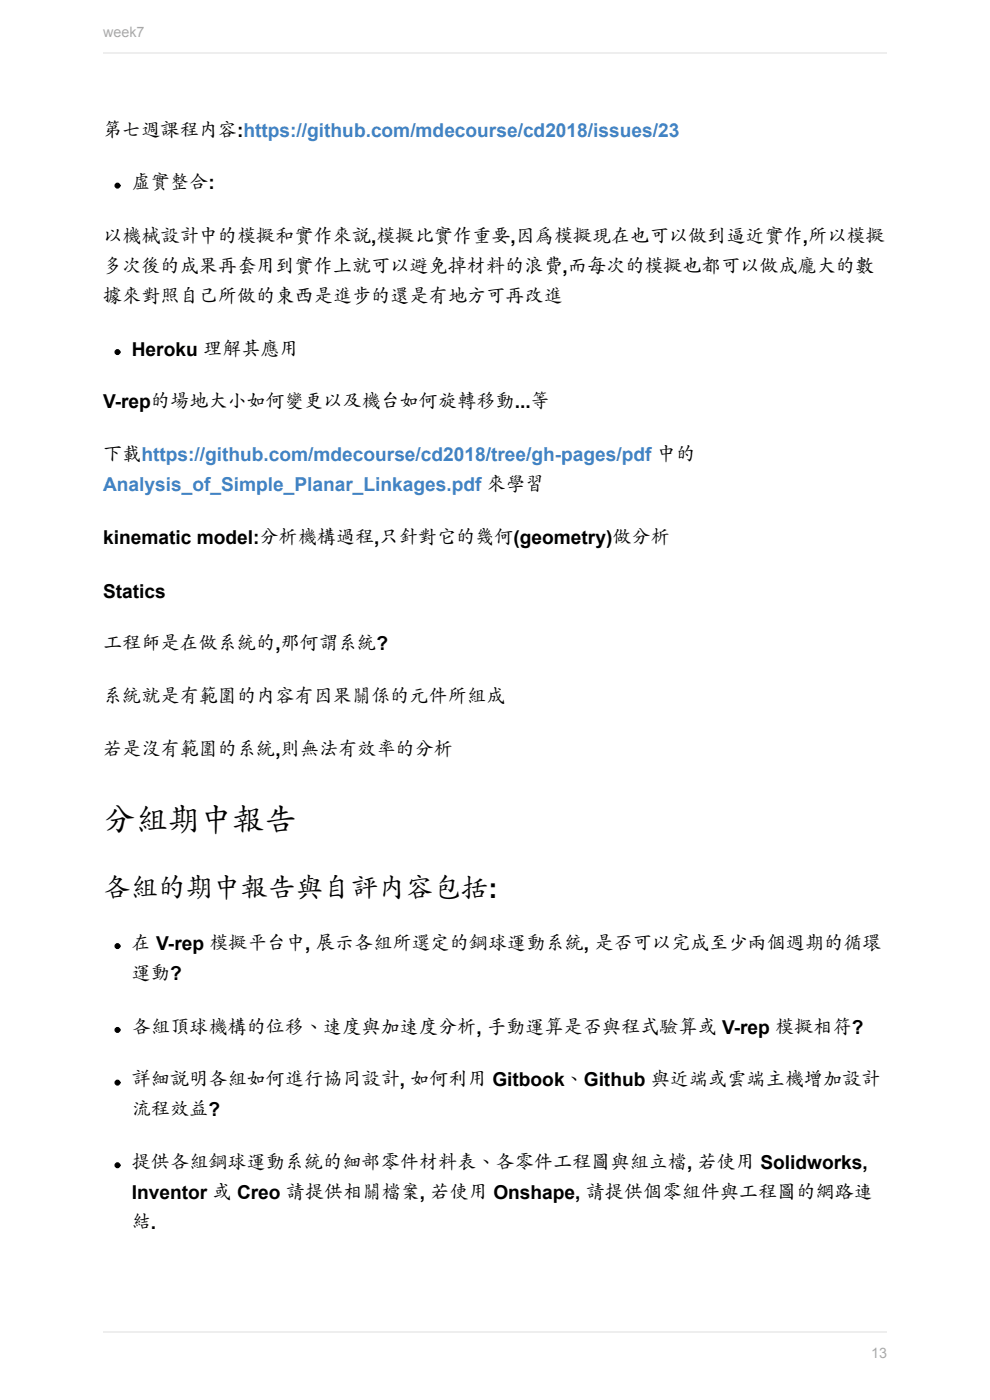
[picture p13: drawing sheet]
<svg xmlns="http://www.w3.org/2000/svg" width="210mm" height="297mm" viewBox="0 0 210 297" stroke-linecap="round" stroke-linejoin="round" font-family="sans-serif">
<defs><g id="words">
<text font-size="6.9" x="21.9" y="176.6">分組期中報告</text>
<text font-size="5.8" x="21.9" y="190.5">各組的期中報告與自評內容包括:</text>
<g font-size="4.1">
<text x="21.9" y="29">第七週課程內容:https://github.com/mdecourse/cd2018/issues/23</text>
<text x="28" y="40.1">虛實整合:</text>
<text x="21.9" y="51.6">以機械設計中的模擬和實作來說,模擬比實作重要,因為模擬現在也可以做到逼近實作,所以模擬</text>
<text x="21.9" y="57.9">多次後的成果再套用到實作上就可以避免掉材料的浪費,而每次的模擬也都可以做成龐大的數</text>
<text x="21.9" y="64.3">據來對照自己所做的東西是進步的還是有地方可再改進</text>
<text x="28" y="75.5">Heroku 理解其應用</text>
<text x="21.9" y="86.6">V-rep的場地大小如何變更以及機台如何旋轉移動...等</text>
<text x="21.9" y="97.8">下載https://github.com/mdecourse/cd2018/tree/gh-pages/pdf 中的</text>
<text x="21.9" y="115.3">kinematic model:分析機構過程,只針對它的幾何(geometry)做分析</text>
<text x="21.9" y="126.8">Statics</text>
<text x="21.9" y="138">工程師是在做系統的,那何謂系統?</text>
<text x="21.9" y="149.1">系統就是有範圍的內容有因果關係的元件所組成</text>
<text x="21.9" y="160.3">若是沒有範圍的系統,則無法有效率的分析</text>
<text x="28" y="201.5">在 V-rep 模擬平台中, 展示各組所選定的鋼球運動系統, 是否可以完成至少兩個週期的循環</text>
<text x="28" y="207.8">運動?</text>
<text x="28" y="219.3">各組頂球機構的位移、速度與加速度分析, 手動運算是否與程式驗算或 V-rep 模擬相符?</text>
<text x="28" y="230.4">詳細說明各組如何進行協同設計, 如何利用 Gitbook、Github 與近端或雲端主機增加設計</text>
<text x="28" y="236.8">流程效益?</text>
<text x="28" y="248">提供各組鋼球運動系統的細部零件材料表、各零件工程圖與組立檔, 若使用 Solidworks,</text>
<text x="28" y="254.3">Inventor 或 Creo 請提供相關檔案, 若使用 Onshape, 請提供個零組件與工程圖的網路連</text>
<text x="28" y="260.7">結.</text>
</g>
<text font-size="4.1" fill="#4183c4" x="21.9" y="104.2">Analysis_of_Simple_Planar_Linkages.pdf 來學習</text>
<g font-size="3" fill="#aaa">
<text x="21.9" y="7.9">week7</text>
<text x="184.8" y="288.1">13</text>
</g>
</g></defs>
<g fill="#000" stroke="#000" stroke-width=".25">
<circle cx="24.9" cy="39.4" r=".51"/>
<circle cx="24.9" cy="74.7" r=".51"/>
<circle cx="24.9" cy="200.7" r=".51"/>
<circle cx="24.9" cy="218.5" r=".51"/>
<circle cx="24.9" cy="229.7" r=".51"/>
<circle cx="24.9" cy="247.2" r=".51"/>
</g>
<path d="M21.9 11.3h166.2M21.9 282.6h166.2" fill="none" stroke="#eee" stroke-width=".25"/>
<use href="#words"/>
</svg>
